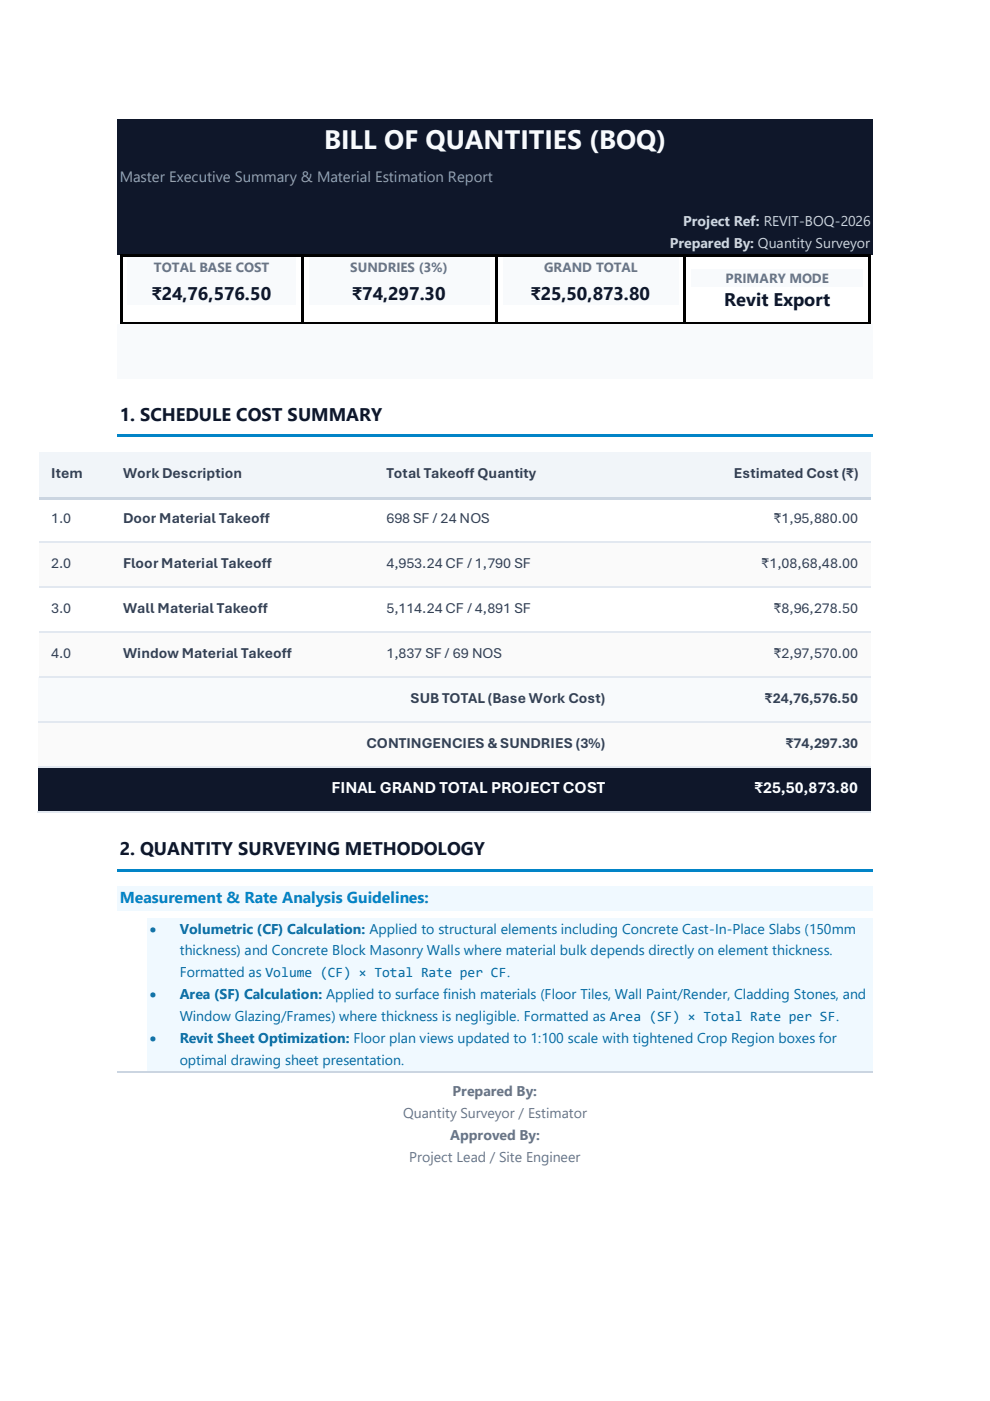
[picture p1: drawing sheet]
<svg xmlns="http://www.w3.org/2000/svg" width="210mm" height="297mm" viewBox="0 0 210 297" stroke-linecap="round" stroke-linejoin="round" font-family="sans-serif">
<defs><g id="words">
<text font-size="5.6" fill="#f8fafc" x="68.7" y="31.5">BILL OF QUANTITIES (BOQ)</text>
<g font-size="3.9" fill="#0f172a">
<text x="32.1" y="63.5">₹24,76,576.50</text>
<text x="74.6" y="63.5">₹74,297.30</text>
<text x="112.5" y="63.5">₹25,50,873.80</text>
<text x="153.6" y="64.9">Revit Export</text>
<text x="25.4" y="89.2">1. SCHEDULE COST SUMMARY</text>
<text x="25.4" y="181.3">2. QUANTITY SURVEYING METHODOLOGY</text>
</g>
<g font-size="3.5" fill="#fff">
<text x="70.3" y="168.2">FINAL GRAND TOTAL PROJECT COST</text>
<text x="160.1" y="168.2">₹25,50,873.80</text>
</g>
<text font-size="3.4" fill="#0284c7" x="25.4" y="191.5">Measurement &amp; Rate Analysis Guidelines:</text>
<text font-size="3.2" fill="#94a3b8" x="25.4" y="38.6">Master Executive Summary &amp; Material Estimation Report</text>
<g font-size="3.2" fill="#334155">
<text x="10.9" y="101.4">Item</text>
<text x="26.1" y="101.4">Work Description</text>
<text x="82" y="101.4">Total Takeoff Quantity</text>
<text x="155.6" y="101.4">Estimated Cost (₹)</text>
<text x="10.9" y="110.9">1.0</text>
<text x="26.1" y="110.9">Door Material Takeoff</text>
<text x="82" y="110.9">698 SF / 24 NOS</text>
<text x="164.1" y="110.9">₹1,95,880.00</text>
<text x="10.9" y="120.4">2.0</text>
<text x="26.1" y="120.4">Floor Material Takeoff</text>
<text x="82" y="120.4">4,953.24 CF / 1,790 SF</text>
<text x="161.6" y="120.4">₹1,08,68,48.00</text>
<text x="10.9" y="129.9">3.0</text>
<text x="26.1" y="129.9">Wall Material Takeoff</text>
<text x="82" y="129.9">5,114.24 CF / 4,891 SF</text>
<text x="164.1" y="129.9">₹8,96,278.50</text>
<text x="10.9" y="139.5">4.0</text>
<text x="26.1" y="139.5">Window Material Takeoff</text>
<text x="82" y="139.5">1,837 SF / 69 NOS</text>
<text x="164.1" y="139.5">₹2,97,570.00</text>
<text x="87.1" y="149">SUB TOTAL (Base Work Cost)</text>
<text x="162.3" y="149">₹24,76,576.50</text>
<text x="77.7" y="158.5">CONTINGENCIES &amp; SUNDRIES (3%)</text>
<text x="166.7" y="158.5">₹74,297.30</text>
</g>
<g font-size="3" fill="#cbd5e1">
<text x="144.9" y="48">Project Ref: REVIT-BOQ-2026</text>
<text x="142.1" y="52.7">Prepared By: Quantity Surveyor</text>
</g>
<g font-size="3" fill="#0369a1">
<text x="31.8" y="198">•</text>
<text x="38.1" y="198">Volumetric (CF) Calculation: Applied to structural elements including Concrete Cast-In-Place Slabs (150mm</text>
<text x="38.1" y="202.6">thickness) and Concrete Block Masonry Walls where material bulk depends directly on element thickness.</text>
<text x="38.1" y="207.2">Formatted as Volume (CF) × Total Rate per CF.</text>
<text x="31.8" y="211.8">•</text>
<text x="38.1" y="211.8">Area (SF) Calculation: Applied to surface finish materials (Floor Tiles, Wall Paint/Render, Cladding Stones, and</text>
<text x="31.8" y="221.1">•</text>
<text x="38.1" y="216.5">Window Glazing/Frames) where thickness is negligible. Formatted as Area (SF) × Total Rate per SF.</text>
<text x="38.1" y="221.1">Revit Sheet Optimization: Floor plan views updated to 1:100 scale with tightened Crop Region boxes for</text>
<text x="38.1" y="225.7">optimal drawing sheet presentation.</text>
</g>
<g font-size="3" fill="#64748b">
<text x="96" y="232.5">Prepared By:</text>
<text x="85.5" y="237">Quantity Surveyor / Estimator</text>
<text x="95.5" y="241.7">Approved By:</text>
<text x="86.8" y="246.3">Project Lead / Site Engineer</text>
</g>
<g font-size="2.8" fill="#64748b">
<text x="32.6" y="57.6">TOTAL BASE COST</text>
<text x="74.3" y="57.6">SUNDRIES (3%)</text>
<text x="115.4" y="57.6">GRAND TOTAL</text>
<text x="153.9" y="60">PRIMARY MODE</text>
</g>
</g></defs>
<g fill="#0f172a">
<path d="M24.9 25.4h160.3v8.7h-160.3z" fill-rule="evenodd"/>
<path d="M24.9 34.1h160.3v6h-160.3z" fill-rule="evenodd"/>
<path d="M24.9 40.1h160.3v4.6h-160.3z" fill-rule="evenodd"/>
<path d="M24.9 44.7h160.3v4.7h-160.3z" fill-rule="evenodd"/>
<path d="M24.9 49.4h160.3v4.6h-160.3z" fill-rule="evenodd"/>
</g>
<g fill="#f8fafc">
<path d="M27.1 54.5h35.6v3.8h-35.6z" fill-rule="evenodd"/>
<path d="M27.1 58.3h35.6v6.2h-35.6z" fill-rule="evenodd"/>
<path d="M65.5 54.5h38.4v3.8h-38.4z" fill-rule="evenodd"/>
<path d="M65.5 58.3h38.4v6.2h-38.4z" fill-rule="evenodd"/>
<path d="M106.7 54.5h37.2v3.8h-37.2z" fill-rule="evenodd"/>
<path d="M106.7 58.3h37.2v6.2h-37.2z" fill-rule="evenodd"/>
<path d="M146.6 57h36.5v3.7h-36.5z" fill-rule="evenodd"/>
</g>
<g fill="#000">
<path d="M25.4 54h.5v.5h-.5z" fill-rule="evenodd"/>
<path d="M25.4 54h.5v.5h-.5z" fill-rule="evenodd"/>
<path d="M25.9 54h38v.5h-38z" fill-rule="evenodd"/>
<path d="M63.9 54h.5v.5h-.5z" fill-rule="evenodd"/>
<path d="M64.4 54h40.6v.5h-40.6z" fill-rule="evenodd"/>
<path d="M105 54h.5v.5h-.5z" fill-rule="evenodd"/>
<path d="M105.5 54h39.5v.5h-39.5z" fill-rule="evenodd"/>
<path d="M145 54h.5v.5h-.5z" fill-rule="evenodd"/>
<path d="M145.5 54h38.6v.5h-38.6z" fill-rule="evenodd"/>
<path d="M184.1 54h.6v.5h-.6z" fill-rule="evenodd"/>
<path d="M184.1 54h.6v.5h-.6z" fill-rule="evenodd"/>
<path d="M25.4 54.5h.5v13.8h-.5z" fill-rule="evenodd"/>
<path d="M25.4 68.3h.5v.5h-.5z" fill-rule="evenodd"/>
<path d="M25.4 68.3h.5v.5h-.5z" fill-rule="evenodd"/>
<path d="M25.9 68.3h38v.5h-38z" fill-rule="evenodd"/>
<path d="M63.9 54.5h.5v13.8h-.5z" fill-rule="evenodd"/>
<path d="M63.9 68.3h.5v.5h-.5z" fill-rule="evenodd"/>
<path d="M64.4 68.3h40.6v.5h-40.6z" fill-rule="evenodd"/>
<path d="M105 54.5h.5v13.8h-.5z" fill-rule="evenodd"/>
<path d="M105 68.3h.5v.5h-.5z" fill-rule="evenodd"/>
<path d="M105.5 68.3h39.5v.5h-39.5z" fill-rule="evenodd"/>
<path d="M145 54.5h.5v13.8h-.5z" fill-rule="evenodd"/>
<path d="M145 68.3h.5v.5h-.5z" fill-rule="evenodd"/>
<path d="M145.5 68.3h38.6v.5h-38.6z" fill-rule="evenodd"/>
<path d="M184.1 54.5h.6v13.8h-.6z" fill-rule="evenodd"/>
<path d="M184.1 68.3h.6v.5h-.6z" fill-rule="evenodd"/>
<path d="M184.1 68.3h.6v.5h-.6z" fill-rule="evenodd"/>
</g>
<g fill="#f8fafc">
<path d="M24.9 68.8h160.3v4.3h-160.3z" fill-rule="evenodd"/>
<path d="M24.9 73.1h160.3v7.1h-160.3z" fill-rule="evenodd"/>
</g>
<path d="M24.9 92.1h160.3v.5h-160.3z" fill-rule="evenodd" fill="#0284c7"/>
<g fill="#f1f5f9">
<path d="M8.2 95.8h15.3v9.5h-15.3z" fill-rule="evenodd"/>
<path d="M10.9 98.4h9.9v4.5h-9.9z" fill-rule="evenodd"/>
<path d="M23.5 95.8h55.8v9.5h-55.8z" fill-rule="evenodd"/>
<path d="M26.1 98.4h50.6v4.5h-50.6z" fill-rule="evenodd"/>
<path d="M79.3 95.8h51.7v9.5h-51.7z" fill-rule="evenodd"/>
<path d="M82 98.4h46.4v4.5h-46.4z" fill-rule="evenodd"/>
<path d="M131 95.8h53.7v9.5h-53.7z" fill-rule="evenodd"/>
<path d="M133.7 98.4h48.3v4.5h-48.3z" fill-rule="evenodd"/>
<path d="M8.2 95.8h15.3v2.1h-15.3z" fill-rule="evenodd"/>
<path d="M23.5 95.8h55.8v2.1h-55.8z" fill-rule="evenodd"/>
<path d="M79.3 95.8h51.7v2.1h-51.7z" fill-rule="evenodd"/>
<path d="M131 95.8h53.7v2.1h-53.7z" fill-rule="evenodd"/>
<path d="M8.2 103.2h15.3v2.1h-15.3z" fill-rule="evenodd"/>
<path d="M23.5 103.2h55.8v2.1h-55.8z" fill-rule="evenodd"/>
<path d="M79.3 103.2h51.7v2.1h-51.7z" fill-rule="evenodd"/>
<path d="M131 103.2h53.7v2.1h-53.7z" fill-rule="evenodd"/>
</g>
<g fill="#cbd5e1">
<path d="M8.2 105.3h15.3v.6h-15.3z" fill-rule="evenodd"/>
<path d="M23.5 105.3h.5v.6h-.5z" fill-rule="evenodd"/>
<path d="M24 105.3h55.3v.6h-55.3z" fill-rule="evenodd"/>
<path d="M79.3 105.3h.6v.6h-.6z" fill-rule="evenodd"/>
<path d="M79.9 105.3h51.1v.6h-51.1z" fill-rule="evenodd"/>
<path d="M131 105.3h.6v.6h-.6z" fill-rule="evenodd"/>
<path d="M131.6 105.3h53.1v.6h-53.1z" fill-rule="evenodd"/>
</g>
<g fill="#fafafa">
<path d="M8.2 114.9h15.3v9.5h-15.3z" fill-rule="evenodd"/>
<path d="M10.9 117.4h9.9v4.5h-9.9z" fill-rule="evenodd"/>
<path d="M23.5 114.9h55.8v9.5h-55.8z" fill-rule="evenodd"/>
<path d="M26.1 117.4h50.6v4.5h-50.6z" fill-rule="evenodd"/>
<path d="M79.3 114.9h51.7v9.5h-51.7z" fill-rule="evenodd"/>
<path d="M82 117.4h46.4v4.5h-46.4z" fill-rule="evenodd"/>
<path d="M131 114.9h53.7v9.5h-53.7z" fill-rule="evenodd"/>
<path d="M133.7 117.4h48.3v4.5h-48.3z" fill-rule="evenodd"/>
</g>
<path d="M8.2 115h15.3" fill="none" stroke="#e2e8f0" stroke-width=".26"/>
<g fill="#fafafa">
<path d="M8.2 115.1h15.3v1.9h-15.3z" fill-rule="evenodd"/>
<path d="M23.5 115.1h.2v1.9h-.2z" fill-rule="evenodd"/>
</g>
<path d="M23.5 114.9h.2v.2h-.2z" fill-rule="evenodd" fill="#e2e8f0"/>
<path d="M23.7 115h55.6" fill="none" stroke="#e2e8f0" stroke-width=".26"/>
<g fill="#fafafa">
<path d="M23.7 115.1h55.6v1.9h-55.6z" fill-rule="evenodd"/>
<path d="M79.3 115.1h.3v1.9h-.3z" fill-rule="evenodd"/>
</g>
<path d="M79.3 114.9h.3v.2h-.3z" fill-rule="evenodd" fill="#e2e8f0"/>
<path d="M79.6 115h51.4" fill="none" stroke="#e2e8f0" stroke-width=".26"/>
<g fill="#fafafa">
<path d="M79.6 115.1h51.4v1.9h-51.4z" fill-rule="evenodd"/>
<path d="M131 115.1h.3v1.9h-.3z" fill-rule="evenodd"/>
</g>
<path d="M131 114.9h.3v.2h-.3z" fill-rule="evenodd" fill="#e2e8f0"/>
<path d="M131.3 115h53.4" fill="none" stroke="#e2e8f0" stroke-width=".26"/>
<g fill="#fafafa">
<path d="M131.3 115.1h53.4v1.9h-53.4z" fill-rule="evenodd"/>
<path d="M8.2 122.3h15.3v2.1h-15.3z" fill-rule="evenodd"/>
<path d="M23.5 122.3h55.8v2.1h-55.8z" fill-rule="evenodd"/>
<path d="M79.3 122.3h51.7v2.1h-51.7z" fill-rule="evenodd"/>
<path d="M131 122.3h53.7v2.1h-53.7z" fill-rule="evenodd"/>
</g>
<path d="M8.2 124.5h15.3" fill="none" stroke="#e2e8f0" stroke-width=".26"/>
<path d="M23.5 124.4h.2v.3h-.2z" fill-rule="evenodd" fill="#e2e8f0"/>
<path d="M23.7 124.5h55.6" fill="none" stroke="#e2e8f0" stroke-width=".26"/>
<path d="M79.3 124.4h.3v.3h-.3z" fill-rule="evenodd" fill="#e2e8f0"/>
<path d="M79.6 124.5h51.4" fill="none" stroke="#e2e8f0" stroke-width=".26"/>
<path d="M131 124.4h.3v.3h-.3z" fill-rule="evenodd" fill="#e2e8f0"/>
<path d="M131.3 124.5h53.4" fill="none" stroke="#e2e8f0" stroke-width=".26"/>
<g fill="#fafafa">
<path d="M8.2 133.9h15.3v9.5h-15.3z" fill-rule="evenodd"/>
<path d="M10.9 136.5h9.9v4.5h-9.9z" fill-rule="evenodd"/>
<path d="M23.5 133.9h55.8v9.5h-55.8z" fill-rule="evenodd"/>
<path d="M26.1 136.5h50.6v4.5h-50.6z" fill-rule="evenodd"/>
<path d="M79.3 133.9h51.7v9.5h-51.7z" fill-rule="evenodd"/>
<path d="M82 136.5h46.4v4.5h-46.4z" fill-rule="evenodd"/>
<path d="M131 133.9h53.7v9.5h-53.7z" fill-rule="evenodd"/>
<path d="M133.7 136.5h48.3v4.5h-48.3z" fill-rule="evenodd"/>
</g>
<path d="M8.2 134h15.3" fill="none" stroke="#e2e8f0" stroke-width=".26"/>
<g fill="#fafafa">
<path d="M8.2 134.2h15.3v1.8h-15.3z" fill-rule="evenodd"/>
<path d="M23.5 134.2h.2v1.8h-.2z" fill-rule="evenodd"/>
</g>
<path d="M23.5 133.9h.2v.3h-.2z" fill-rule="evenodd" fill="#e2e8f0"/>
<path d="M23.7 134h55.6" fill="none" stroke="#e2e8f0" stroke-width=".26"/>
<g fill="#fafafa">
<path d="M23.7 134.2h55.6v1.8h-55.6z" fill-rule="evenodd"/>
<path d="M79.3 134.2h.3v1.8h-.3z" fill-rule="evenodd"/>
</g>
<path d="M79.3 133.9h.3v.3h-.3z" fill-rule="evenodd" fill="#e2e8f0"/>
<path d="M79.6 134h51.4" fill="none" stroke="#e2e8f0" stroke-width=".26"/>
<g fill="#fafafa">
<path d="M79.6 134.2h51.4v1.8h-51.4z" fill-rule="evenodd"/>
<path d="M131 134.2h.3v1.8h-.3z" fill-rule="evenodd"/>
</g>
<path d="M131 133.9h.3v.3h-.3z" fill-rule="evenodd" fill="#e2e8f0"/>
<path d="M131.3 134h53.4" fill="none" stroke="#e2e8f0" stroke-width=".26"/>
<g fill="#fafafa">
<path d="M131.3 134.2h53.4v1.8h-53.4z" fill-rule="evenodd"/>
<path d="M8.2 141.3h15.3v2.1h-15.3z" fill-rule="evenodd"/>
<path d="M23.5 141.3h55.8v2.1h-55.8z" fill-rule="evenodd"/>
<path d="M79.3 141.3h51.7v2.1h-51.7z" fill-rule="evenodd"/>
<path d="M131 141.3h53.7v2.1h-53.7z" fill-rule="evenodd"/>
</g>
<g fill="#f8fafc">
<path d="M8.2 143.4h122.8v9.6h-122.8z" fill-rule="evenodd"/>
<path d="M10.9 146h117.5v4.5h-117.5z" fill-rule="evenodd"/>
<path d="M131 143.4h53.7v9.6h-53.7z" fill-rule="evenodd"/>
<path d="M133.7 146h48.3v4.5h-48.3z" fill-rule="evenodd"/>
</g>
<path d="M8.2 143.6h15.3" fill="none" stroke="#e2e8f0" stroke-width=".26"/>
<g fill="#f8fafc">
<path d="M8.2 143.7h15.3v1.9h-15.3z" fill-rule="evenodd"/>
<path d="M23.5 143.7h.2v1.9h-.2z" fill-rule="evenodd"/>
</g>
<path d="M23.5 143.4h.2v.3h-.2z" fill-rule="evenodd" fill="#e2e8f0"/>
<path d="M23.7 143.6h55.6" fill="none" stroke="#e2e8f0" stroke-width=".26"/>
<g fill="#f8fafc">
<path d="M23.7 143.7h55.6v1.9h-55.6z" fill-rule="evenodd"/>
<path d="M79.3 143.7h.3v1.9h-.3z" fill-rule="evenodd"/>
</g>
<path d="M79.3 143.4h.3v.3h-.3z" fill-rule="evenodd" fill="#e2e8f0"/>
<path d="M79.6 143.6h51.4" fill="none" stroke="#e2e8f0" stroke-width=".26"/>
<g fill="#f8fafc">
<path d="M79.6 143.7h51.4v1.9h-51.4z" fill-rule="evenodd"/>
<path d="M131 143.7h.3v1.9h-.3z" fill-rule="evenodd"/>
</g>
<path d="M131 143.4h.3v.3h-.3z" fill-rule="evenodd" fill="#e2e8f0"/>
<path d="M131.3 143.6h53.4" fill="none" stroke="#e2e8f0" stroke-width=".26"/>
<g fill="#f8fafc">
<path d="M131.3 143.7h53.4v1.9h-53.4z" fill-rule="evenodd"/>
<path d="M8.2 150.9h122.8v2.1h-122.8z" fill-rule="evenodd"/>
<path d="M131 150.9h53.7v2.1h-53.7z" fill-rule="evenodd"/>
</g>
<g fill="#fafafa">
<path d="M8.2 153h122.8v9.5h-122.8z" fill-rule="evenodd"/>
<path d="M10.9 155.5h117.5v4.5h-117.5z" fill-rule="evenodd"/>
<path d="M131 153h53.7v9.5h-53.7z" fill-rule="evenodd"/>
<path d="M133.7 155.5h48.3v4.5h-48.3z" fill-rule="evenodd"/>
</g>
<path d="M8.2 153.1h122.8" fill="none" stroke="#e2e8f0" stroke-width=".26"/>
<g fill="#fafafa">
<path d="M8.2 153.2h122.8v1.9h-122.8z" fill-rule="evenodd"/>
<path d="M131 153.2h.3v1.9h-.3z" fill-rule="evenodd"/>
</g>
<path d="M131 153h.3v.2h-.3z" fill-rule="evenodd" fill="#e2e8f0"/>
<path d="M131.3 153.1h53.4" fill="none" stroke="#e2e8f0" stroke-width=".26"/>
<g fill="#fafafa">
<path d="M131.3 153.2h53.4v1.9h-53.4z" fill-rule="evenodd"/>
<path d="M8.2 160.4h122.8v2.1h-122.8z" fill-rule="evenodd"/>
<path d="M131 160.4h53.7v2.1h-53.7z" fill-rule="evenodd"/>
</g>
<g fill="#0f172a">
<path d="M8.2 162.5h122.8v9.5h-122.8z" fill-rule="evenodd"/>
<path d="M10.9 164.8h117.5v5h-117.5z" fill-rule="evenodd"/>
<path d="M131 162.5h53.7v9.5h-53.7z" fill-rule="evenodd"/>
<path d="M133.7 164.8h48.3v5h-48.3z" fill-rule="evenodd"/>
</g>
<path d="M8.2 162.6h122.8" fill="none" stroke="#e2e8f0" stroke-width=".26"/>
<g fill="#0f172a">
<path d="M8.2 162.8h122.8v1.8h-122.8z" fill-rule="evenodd"/>
<path d="M131 162.8h.3v1.8h-.3z" fill-rule="evenodd"/>
</g>
<path d="M131 162.5h.3v.3h-.3z" fill-rule="evenodd" fill="#e2e8f0"/>
<path d="M131.3 162.6h53.4" fill="none" stroke="#e2e8f0" stroke-width=".26"/>
<g fill="#0f172a">
<path d="M131.3 162.8h53.4v1.8h-53.4z" fill-rule="evenodd"/>
<path d="M8.2 169.9h122.8v2.1h-122.8z" fill-rule="evenodd"/>
</g>
<path d="M7.9 172.2h123.1" fill="none" stroke="#e2e8f0" stroke-width=".26"/>
<path d="M131 169.9h53.7v2.1h-53.7z" fill-rule="evenodd" fill="#0f172a"/>
<path d="M130.8 172h.2v.3h-.2z" fill-rule="evenodd" fill="#e2e8f0"/>
<path d="M131 172.2h53.7" fill="none" stroke="#e2e8f0" stroke-width=".26"/>
<path d="M24.9 184.2h160.3v.5h-160.3z" fill-rule="evenodd" fill="#0284c7"/>
<g fill="#f0f9ff">
<path d="M24.9 187.9h160.3v5.2h-160.3z" fill-rule="evenodd"/>
<path d="M31.2 194.7h154v4.6h-154z" fill-rule="evenodd"/>
<path d="M31.2 199.3h154v4.7h-154z" fill-rule="evenodd"/>
<path d="M31.2 204h154v4.6h-154z" fill-rule="evenodd"/>
<path d="M31.2 208.6h154v4.6h-154z" fill-rule="evenodd"/>
<path d="M31.2 213.2h154v4.6h-154z" fill-rule="evenodd"/>
<path d="M31.2 217.8h154v4.7h-154z" fill-rule="evenodd"/>
<path d="M31.2 222.5h154v4.7h-154z" fill-rule="evenodd"/>
</g>
<path d="M24.9 227.3h160.3" fill="none" stroke="#cbd5e1" stroke-width=".26"/>
<use href="#words"/>
</svg>
